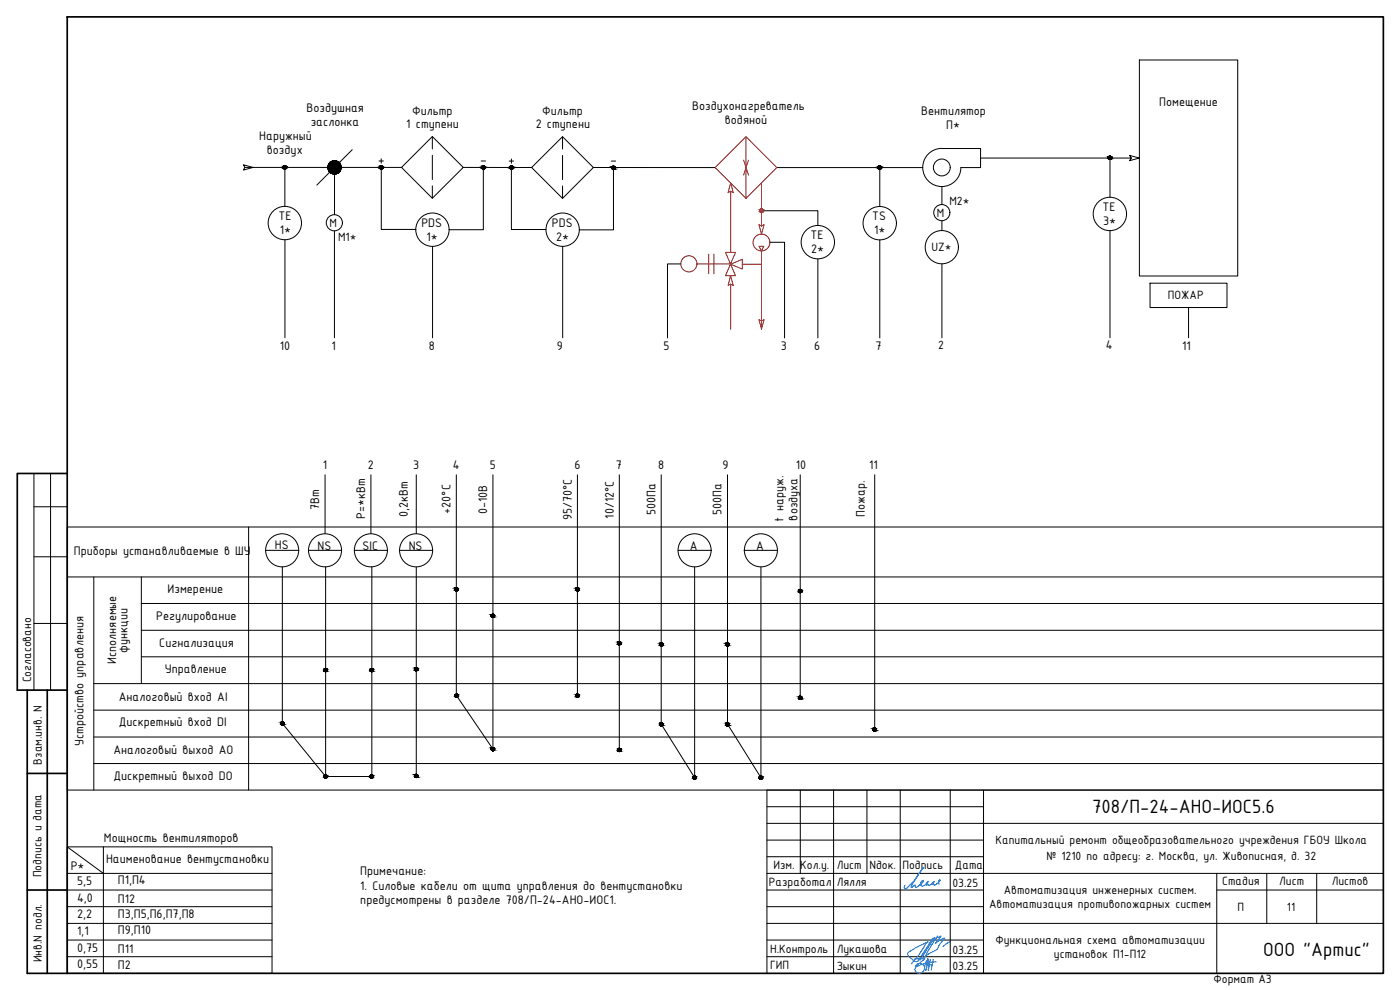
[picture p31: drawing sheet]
<svg xmlns="http://www.w3.org/2000/svg" width="420mm" height="297mm" viewBox="0 0 420 297" stroke-linecap="round" stroke-linejoin="round" font-family="sans-serif">
<defs><g id="words">
<g font-size="6.2">
<text x="327.8" y="244.1">708/П-24-АНО-ИОС5.6</text>
<text x="379.1" y="286.8">ООО &quot;Артис&quot;</text>
</g>
<g font-size="4">
<text x="92" y="33.5">Воздушная</text>
<text x="123.7" y="34.4">Фильтр</text>
<text x="162.8" y="34.4">Фильтр</text>
<text x="207.7" y="33.1">Воздухонагреватель</text>
<text x="276.5" y="34.6">Вентилятор</text>
<text x="347.9" y="31.9">Помещение</text>
<text x="93.2" y="37.7">заслонка</text>
<text x="121.9" y="38.6">1 ступени</text>
<text x="160.8" y="38.6">2 ступени</text>
<text x="217.6" y="37.3">водяной</text>
<text x="284" y="38.8">П*</text>
<text x="77.8" y="42.1">Наружный</text>
<text x="80.1" y="46.3">воздух</text>
<text x="83.6" y="65.9">TE</text>
<text x="330.9" y="63.2">TE</text>
<text x="84" y="70.1">1*</text>
<text x="126.5" y="68">PDS</text>
<text x="165.6" y="68.1">PDS</text>
<text x="243.2" y="71.8">TE</text>
<text x="261.8" y="66.2">TS</text>
<text x="262.3" y="70.3">1*</text>
<text x="331" y="67.4">3*</text>
<text x="128" y="72.2">1*</text>
<text x="166.9" y="72.2">2*</text>
<text x="243.4" y="75.9">2*</text>
<text x="84" y="105.1">10</text>
<text x="99.4" y="105.1">1</text>
<text x="128.7" y="105.1">8</text>
<text x="167.1" y="105.1">9</text>
<text x="199.2" y="105.1">5</text>
<text x="234.3" y="105.1">3</text>
<text x="244.3" y="105.1">6</text>
<text x="262.8" y="105.1">7</text>
<text x="331.9" y="104.7">4</text>
<text x="354.8" y="105.1">11</text>
<text x="96.9" y="140.6">1</text>
<text x="110.4" y="140.6">2</text>
<text x="124" y="140.6">3</text>
<text x="135.9" y="140.6">4</text>
<text x="147" y="140.6">5</text>
<text x="172.4" y="140.6">6</text>
<text x="184.8" y="140.6">7</text>
<text x="197.5" y="140.6">8</text>
<text x="216.8" y="140.6">9</text>
<text x="238.9" y="140.6">10</text>
<text x="260.8" y="140.6">11</text>
<text x="95.8" y="153" transform="rotate(-90 95.8 153)">7Вт</text>
<text x="109.6" y="155.7" transform="rotate(-90 109.6 155.7)">P=*кВт</text>
<text x="122.4" y="155.1" transform="rotate(-90 122.4 155.1)">0,2кВт</text>
<text x="135.2" y="154.1" transform="rotate(-90 135.2 154.1)">+20°С</text>
<text x="146.2" y="154.2" transform="rotate(-90 146.2 154.2)">0-10В</text>
<text x="184.2" y="155.6" transform="rotate(-90 184.2 155.6)">10/12°С</text>
<text x="196.7" y="154.6" transform="rotate(-90 196.7 154.6)">500Па</text>
<text x="216.6" y="154.6" transform="rotate(-90 216.6 154.6)">500Па</text>
<text x="259.6" y="155.1" transform="rotate(-90 259.6 155.1)">Пожар.</text>
<text x="171.7" y="156.1" transform="rotate(-90 171.7 156.1)">95/70°С</text>
<text x="235.2" y="156.5" transform="rotate(-90 235.2 156.5)">t наруж.</text>
<text x="239.4" y="156.2" transform="rotate(-90 239.4 156.2)">воздуха</text>
<text x="22.1" y="166.5">Приборы устанавливаемые в ШУ</text>
<text x="82.5" y="164.9">HS</text>
<text x="95.3" y="164.9">NS</text>
<text x="108.8" y="164.9">SIC</text>
<text x="122.7" y="164.9">NS</text>
<text x="207.1" y="164.9">A</text>
<text x="227" y="164.9">A</text>
<text x="50.3" y="177.9">Измерение</text>
<text x="46.9" y="185.9">Регулирование</text>
<text x="38.2" y="195.8" transform="rotate(-90 38.2 195.8)">функции</text>
<text x="47.8" y="194.1">Сигнализация</text>
<text x="34.8" y="199.2" transform="rotate(-90 34.8 199.2)">Исполняемые</text>
<text x="49.5" y="201.9">Управление</text>
<text x="35.6" y="210.3">Аналоговый вход AI</text>
<text x="35.6" y="217.9">Дискретный вход DI</text>
<text x="25" y="223.8" transform="rotate(-90 25 223.8)">Устройство управления</text>
<text x="34" y="226.4">Аналоговый выход AO</text>
<text x="34" y="233.9">Дискретный выход DO</text>
<text x="31.2" y="252.7">Мощность вентиляторов</text>
<text x="21.2" y="261.1">P*</text>
<text x="31.8" y="258.9">Наименование вентустановки</text>
<text x="108.1" y="262.6">Примечание:</text>
<text x="23.1" y="265.5">5,5</text>
<text x="35.3" y="265.3">П1,П4</text>
<text x="108.1" y="266.9">1. Силовые кабели от щита управления до вентустановки</text>
<text x="23.1" y="270.5">4,0</text>
<text x="23.1" y="275.5">2,2</text>
<text x="35.3" y="270.8">П12</text>
<text x="35.3" y="275.3">П3,П5,П6,П7,П8</text>
<text x="108.1" y="271.3">предусмотрены в разделе 708/П-24-АНО-ИОС1.</text>
<text x="23.1" y="280.5">1,1</text>
<text x="35.3" y="280.3">П9,П10</text>
<text x="23.1" y="285.5">0,75</text>
<text x="35.3" y="285.8">П11</text>
<text x="23.1" y="290.5">0,55</text>
<text x="35.3" y="290.8">П2</text>
</g>
<g font-size="3.9">
<text x="281.2" y="65.1">М</text>
<text x="284.9" y="61.4">М2*</text>
<text x="98.9" y="68.1">М</text>
<text x="101.5" y="72.2">М1*</text>
<text x="279.6" y="75.4">UZ*</text>
<text x="350.5" y="89.9">ПОЖАР</text>
<text x="281.5" y="104.8">2</text>
<text x="9.4" y="204.7" transform="rotate(-90 9.4 204.7)">Согласовано</text>
<text x="12.5" y="229.4" transform="rotate(-90 12.5 229.4)">Взам.инв. N</text>
<text x="298.7" y="253.2">Капитальный ремонт общеобразовательного учреждения ГБОУ Школа</text>
<text x="12.5" y="263.2" transform="rotate(-90 12.5 263.2)">Подпись и дата</text>
<text x="232.2" y="260.7">Изм. Кол.у.</text>
<text x="251.1" y="260.7">Лист</text>
<text x="260.9" y="260.7">Nдок.</text>
<text x="270.8" y="260.7">Подпись</text>
<text x="286.6" y="260.7">Дата</text>
<text x="314" y="258.2">№ 1210 по адресу: г. Москва, ул. Живописная, д. 32</text>
<text x="230.8" y="265.9">Разработал</text>
<text x="251.1" y="265.8">Лялля</text>
<text x="285.8" y="266.2">03.25</text>
<text x="301.2" y="268.3">Автоматизация инженерных систем.</text>
<text x="366.8" y="265.6">Стадия</text>
<text x="383.9" y="265.6">Лист</text>
<text x="399.7" y="265.6">Листов</text>
<text x="296.9" y="272.5">Автоматизация противопожарных систем</text>
<text x="371.4" y="273.5">П</text>
<text x="386.2" y="273.2">11</text>
<text x="231.1" y="285.9">Н.Контроль</text>
<text x="251.1" y="286">Лукашова</text>
<text x="285.8" y="286.2">03.25</text>
<text x="298.7" y="283.3">Функциональная схема автоматизации</text>
<text x="316.3" y="287.5">установок П1-П12</text>
<text x="12.6" y="288.7" transform="rotate(-90 12.6 288.7)">Инв.N подл.</text>
<text x="231.1" y="290.9">ГИП</text>
<text x="251.1" y="291">Зыкин</text>
<text x="285.8" y="291.2">03.25</text>
<text x="364.2" y="295">Формат А3</text>
</g>
</g></defs>
<g fill="none" stroke="#000" stroke-width=".3">
<path d="M73.1 49.5l2.8 .7-2.8 .8 .4-.8zM73.5 50.2h47M100.4 50.2v14.2M105.7 44.9l-10.6 10.6M113.7 48.3h1.4M114.4 47.7v1.3M129.8 41l9.2 9.2-9.2 9.3-9.3-9.3zM129.8 41v3.7M129.8 46.6v7.3M129.8 55.8v3.7M139 50.2l20.6 .1M144.4 48.3h1.3"/>
<path d="M152.8 48.3h1.3M153.5 47.7v1.3M159.6 50.3l9.2-9.3 9.3 9.3-9.3 9.2zM168.8 41v3.7M168.8 46.6v7.3M168.8 55.8v3.7M178.1 50.3h36.5M183.5 48.3h1.3M233.1 50.3h43.8M282.6 44.5a5.7 5.7 0 0 0-5.7 5.7 5.7 5.7 0 0 0 5.7 5.8 5.7 5.7 0 0 0 5.8-5.8l5.9 .1v-5.7h-11.6M282.7 56v5.4M294.3 47.4h45.2l-.5-.8 2.9 .8-2.9 .8 .5-.8"/>
<circle cx="85.5" cy="50.2" r=".5"/>
<circle cx="100.4" cy="50.2" r="2"/>
<circle cx="114.4" cy="50.2" r=".5"/>
<circle cx="145" cy="50.2" r=".5"/>
<circle cx="153.4" cy="50.2" r=".5"/>
<circle cx="184.1" cy="50.3" r=".5"/>
<circle cx="264" cy="50.3" r=".5"/>
<circle cx="282.6" cy="50.2" r="2.53"/>
<circle cx="333.1" cy="47.3" r=".5"/>
<circle cx="100.3" cy="66.8" r="2.42"/>
<circle cx="282.6" cy="63.8" r="2.42"/>
</g>
<g fill="none" stroke="#f00" stroke-width=".3">
<path d="M214.6 50.3l9.3-9.3 9.2 9.3-9.2 9.2zM219.3 57.4l.8 .4-.8-2.9-.8 2.9 .8-.4v18.3M223.2 48l.7 2.3-.7 2.2M223.9 41v9.3l.7-2.3M224.6 52.5l-.7-2.2v9.2M228.5 54.9v12.9M209.2 79.2h10M212.7 76.2v5.9M214.2 76.2v5.9M217.7 75.7h3l-3 7h3zM219.3 79.3l3.5-1.5v2.9zM222.8 79.3h5.7"/>
<path d="M227.8 67.4l.7 .4 .8-.4-.8 2.9zM227.8 73.9h1.4l-.7 1.4zM228.5 75.3v23.4l.8-2.8-.8 .4-.7-.4 .7 2.8M219.3 85.2l-.8 .5 .7-3 .9 3-.8-.5v13.6"/>
<circle cx="206.7" cy="79.2" r="2.42"/>
<circle cx="228.5" cy="72.8" r="2.53"/>
<circle cx="228.5" cy="63.2" r=".5"/>
</g>
<g fill="none" stroke="#000" stroke-width=".3">
<path d="M341.9 18h29.6v64.8h-29.6zM85.5 50.2v11.7M114.4 50.2v18.6h10.4M145.1 50.2v18.7h-10.2M153.5 50.3v18.6h10.4M184.1 50.3v18.7h-10.2M264 50.3v11.7M333.1 47.4v11.8M85.5 71.9v29.5M100.4 69.3v32.1M129.8 73.9v27.5M168.9 73.9v27.5"/>
<path d="M204.3 79.2h-4v22.2M228.5 63.2h16.9v4.5M231.1 72.7h4.4v28.7M245.4 77.7v23.7M264 72v29.4M282.7 66.3v2.9M282.7 79.2v22.2M333.1 69.2v32.2M345.1 85h23.1v7.3h-23.1zM356.7 92.3v9.1M74.6 158.1v79M97.6 142.5v17.6"/>
<path d="M111.3 142.5v17.6M124.9 142.5v17.6M136.9 142.5v66.1l11 16.2v-82.3M173.3 142.5v66.3M185.9 142.5v82.5M198.4 142.5v74.8l10.1 16v-63.2M218.3 142.5v74.8l10.1 16v-63.2M240.2 142.5v66.8M262.5 142.5v76.4M415.2 158.1h-395v79h395M20.2 173.1h395M28.2 173.1v64"/>
<path d="M42.4 173.1v32M79.7 165.1h9.9M84.7 170.1v46.9l13 16h13.9v-62.9M92.6 165.1h9.9M97.7 170.1v62.9M106.4 165.1h9.9M119.9 165.1h9.9M124.9 170.2v62.6M203.5 165.1h9.9M223.3 165.1h10M42.4 181.1h372.8M42.4 189.1h372.8"/>
<path d="M42.4 197.1h372.8M28.2 205.1h387M28.2 213.1h387M28.2 221.1h387M28.2 229.1h387M20.2 254.1h61.4v37.9h-61.4zM20.2 254.1l10.8 8M31 254.1v37.9M20.2 262.1h61.4M20.2 267h61.4M20.2 272h61.4M20.2 277.1h61.4"/>
<path d="M20.2 282.1h61.4M20.2 287h61.4"/>
<circle cx="85.5" cy="66.9" r="5"/>
<circle cx="129.8" cy="68.9" r="5"/>
<circle cx="168.9" cy="68.9" r="5"/>
<circle cx="245.4" cy="72.7" r="5"/>
<circle cx="264" cy="67" r="5"/>
<circle cx="282.6" cy="74.2" r="5"/>
<circle cx="333.1" cy="64.2" r="5"/>
<circle cx="84.7" cy="165.1" r="5"/>
<circle cx="97.5" cy="165.1" r="5"/>
<circle cx="111.3" cy="165.1" r="5"/>
<circle cx="124.9" cy="165.1" r="5"/>
<circle cx="137" cy="176.8" r=".5"/>
<circle cx="173.3" cy="176.8" r=".5"/>
<circle cx="208.5" cy="165.1" r="5"/>
<circle cx="228.4" cy="165.1" r="5"/>
<circle cx="240.1" cy="177.3" r=".5"/>
<circle cx="147.9" cy="184.8" r=".5"/>
<circle cx="185.8" cy="193" r=".5"/>
<circle cx="198.4" cy="193.3" r=".5"/>
<circle cx="218.3" cy="193.3" r=".5"/>
<circle cx="84.7" cy="217" r=".5"/>
<circle cx="97.7" cy="201" r=".5"/>
<circle cx="111.6" cy="201" r=".5"/>
<circle cx="124.9" cy="200.8" r=".5"/>
<circle cx="137" cy="208.7" r=".5"/>
<circle cx="173.3" cy="208.7" r=".5"/>
<circle cx="198.4" cy="217.3" r=".5"/>
<circle cx="218.3" cy="217.3" r=".5"/>
<circle cx="240.1" cy="209.4" r=".5"/>
<circle cx="262.5" cy="218.9" r=".5"/>
<circle cx="97.7" cy="233" r=".5"/>
<circle cx="111.6" cy="233" r=".5"/>
<circle cx="124.9" cy="232.8" r=".5"/>
<circle cx="147.9" cy="224.7" r=".5"/>
<circle cx="185.8" cy="225" r=".5"/>
<circle cx="208.5" cy="233.2" r=".5"/>
<circle cx="228.4" cy="233.2" r=".5"/>
</g>
<g fill="#000" stroke="#000" stroke-width=".3">
<path d="M85.4 49.7h.2zM85.4 49.7h.2zM85.4 49.7l.3 .1zM85.3 49.8h.4zM85.3 49.8h.5zM85.2 49.8h.6zM85.2 49.8l.7 .1zM85.2 49.8l.7 .1zM85.1 49.9l.8 .1zM85.1 49.9l.8 .1zM85.1 50h.9zM85.1 50h.9zM85 50l1 .2zM85 50l1 .2zM85 50.2h1zM85 50.2h1zM85 50.2l1 .1zM85 50.2l1 .1zM85 50.3h1zM85 50.3l1 .1zM85 50.4h1zM85 50.4l.9 .1zM85.1 50.5h.8zM85.1 50.5l.8 .1zM85.1 50.6h.8zM85.1 50.6h.7zM85.2 50.6h.6zM85.2 50.6l.5 .1zM85.3 50.7h.4zM85.3 50.7h.3zM85.4 50.7h.2zM85.4 50.7h.2z"/>
<path d="M100.2 48.2l.7 .1zM99.8 48.3h1.1zM99.8 48.3l1.5 .1zM99.5 48.4h1.8zM99.5 48.4l2.1 .2-.3-.2zM99.2 48.6l.3-.2 2.1 .2zM99.2 48.6l2.7 .3-.3-.3zM98.9 48.9l.3-.3 2.7 .3zM98.9 48.9l3.2 .3-.2-.3zM98.9 48.9l3.2 .3h-3.4zM98.7 49.2l3.6 .3-.2-.3zM98.7 49.2l3.6 .3h-3.8zM98.5 49.5l3.9 .4-.1-.4zM98.5 49.5l3.9 .4h-4zM98.4 49.9l4 .3v-.3zM98.4 49.9l4 .3h-4zM98.4 50.2l4 .4v-.4zM98.4 50.2l4 .4h-4zM98.4 50.6l3.9 .4 .1-.4zM98.4 50.6l3.9 .4h-3.8zM98.5 51l3.6 .3 .2-.3zM98.5 51l3.6 .3h-3.4zM98.7 51.3l3.2 .3 .2-.3zM98.7 51.3l3.2 .3h-3zM98.9 51.6l2.7 .2 .3-.2zM98.9 51.6l2.7 .2h-2.4zM99.2 51.8l2.1 .2 .3-.2zM99.2 51.8l2.1 .2h-1.8zM99.5 52h1.8zM99.5 52l1.4 .2zM99.8 52.2h1.1zM99.8 52.2h.8z"/>
<path d="M114.4 49.7h.2zM114.3 49.7h.3zM114.3 49.7l.3 .1zM114.2 49.8h.4zM114.2 49.8h.5zM114.1 49.8h.6zM114.1 49.8l.7 .1zM114.1 49.8l.7 .1zM114 49.9l.9 .1zM114 49.9l.9 .1zM114 50h.9zM114 50h.9zM114 50l.9 .2zM114 50l.9 .2zM113.9 50.2h1zM113.9 50.2h1zM113.9 50.2l1 .1zM113.9 50.2l1 .1zM113.9 50.3h1zM113.9 50.3l1 .1zM114 50.4h.9zM114 50.4l.9 .1zM114 50.5h.9zM114 50.5l.8 .1zM114 50.6h.8zM114 50.6h.7zM114.1 50.6h.6zM114.1 50.6l.5 .1zM114.2 50.7h.4zM114.2 50.7h.4zM114.3 50.7h.3zM114.3 50.7h.2z"/>
<path d="M145 49.7h.2zM144.9 49.7h.3zM144.9 49.7l.4 .1zM144.8 49.8h.5zM144.8 49.8h.6zM144.8 49.8h.6zM144.8 49.8l.6 .1zM144.8 49.8l.6 .1zM144.7 49.9l.8 .1zM144.6 50h.9zM144.6 50h.9zM144.6 50h.9zM144.6 50l.9 .2zM144.6 50l.9 .2zM144.6 50.2h1zM144.6 50.2h1zM144.5 50.2h1.1zM144.5 50.2l1 .1zM144.6 50.3h.9zM144.6 50.3l.9 .1zM144.6 50.4h.9zM144.6 50.4l.9 .1zM144.6 50.5h.9zM144.6 50.5l.8 .1zM144.7 50.6h.7zM144.7 50.6h.7zM144.8 50.6h.6zM144.8 50.6l.5 .1zM144.8 50.7h.5zM144.8 50.7h.4zM144.9 50.7h.3zM144.9 50.7h.2z"/>
<path d="M153.4 49.8h.2zM153.4 49.8h.2zM153.4 49.8h.3zM153.2 49.8h.5zM153.2 49.8l.6 .1zM153.2 49.9h.6zM153.2 49.9h.6zM153.2 49.9h.6zM153.1 49.9l.8 .1zM153.1 49.9l.8 .1zM153.1 50l.8 .1zM153.1 50l.8 .1zM153 50.1l1 .1zM153 50.1l1 .1zM153 50.2l1 .1zM153 50.2l1 .1zM153 50.3h1zM153 50.3h1zM153 50.3h1zM153 50.3l.9 .1zM153 50.4h.9zM153 50.4l.9 .1zM153.1 50.5h.8zM153.1 50.5l.7 .1zM153.1 50.6h.7zM153.1 50.6l.7 .1zM153.2 50.7h.6zM153.2 50.7h.5zM153.2 50.7h.5zM153.2 50.7h.4zM153.4 50.7h.2zM153.4 50.7l.1 .1z"/>
<path d="M184.1 49.9h.2zM184 49.9h.3zM184 49.9h.3zM183.9 49.9h.4zM183.9 49.9l.5 .1zM183.8 50h.6zM183.8 50h.7zM183.7 50h.8zM183.7 50l.8 .1zM183.7 50l.8 .1zM183.7 50.1l.9 .1zM183.7 50.1l.9 .1zM183.6 50.2l1 .1zM183.6 50.2l1 .1zM183.6 50.3h1zM183.6 50.3h1zM183.6 50.3l1 .1zM183.6 50.3l1 .1zM183.6 50.4h1zM183.6 50.4l1 .1zM183.6 50.5h1zM183.6 50.5l.9 .1zM183.7 50.6h.8zM183.7 50.6l.8 .1zM183.7 50.7h.8zM183.7 50.7h.7zM183.8 50.7h.6zM183.8 50.7l.5 .1zM183.9 50.8h.4zM183.9 50.8h.4zM184 50.8h.3zM184 50.8h.2z"/>
<path d="M264 49.8h.2zM263.9 49.8h.3zM263.9 49.8h.4zM263.8 49.8h.5zM263.8 49.8l.5 .1zM263.7 49.9h.6zM263.7 49.9h.7zM263.7 49.9h.7zM263.7 49.9l.8 .1zM263.7 49.9l.8 .1zM263.6 50l.9 .1zM263.6 50l.9 .1zM263.6 50.1l.9 .1zM263.6 50.1l.9 .1zM263.5 50.2l1 .1zM263.5 50.2l1 .1zM263.5 50.3h1zM263.5 50.3l1 .1zM263.5 50.4h1zM263.5 50.4h1zM263.6 50.4h.9zM263.6 50.4l.9 .1zM263.6 50.5h.9zM263.6 50.5l.8 .1zM263.7 50.6h.7zM263.7 50.6l.6 .1zM263.7 50.7h.6zM263.7 50.7h.6zM263.8 50.7h.5zM263.8 50.7l.4 .1zM263.9 50.8h.3zM263.9 50.8h.2z"/>
<path d="M333.1 46.8h.2zM333 46.8h.3zM333 46.8l.4 .1zM332.9 46.9h.5zM332.9 46.9h.5zM332.8 46.9h.6zM332.8 46.9l.7 .1zM332.8 46.9l.7 .1zM332.8 47l.7 .1zM332.8 47l.7 .1zM332.7 47.1h.9zM332.7 47.1h.9zM332.7 47.1l.9 .1zM332.7 47.1l.9 .1zM332.6 47.2l1 .1zM332.6 47.2l1 .1zM332.6 47.3h1zM332.6 47.3l1 .1zM332.6 47.4h1zM332.6 47.4l1 .1zM332.7 47.5h.9zM332.7 47.5l.8 .1zM332.7 47.6h.8zM332.7 47.6l.8 .1zM332.8 47.7h.7zM332.8 47.7h.6zM332.8 47.7h.6zM332.8 47.7l.6 .1zM332.9 47.8h.5zM332.9 47.8h.4zM333 47.8h.3zM333 47.8h.2z"/>
</g>
<path d="M228.5 62.7h.2zM228.4 62.7h.3zM228.4 62.7l.4 .1zM228.3 62.8h.5zM228.3 62.8h.6zM228.2 62.8h.7zM228.2 62.8l.7 .1zM228.2 62.8l.7 .1zM228.2 62.9l.8 .1zM228.2 62.9l.8 .1zM228.1 63h.9zM228.1 63h.9zM228.1 63l.9 .1zM228.1 63l.9 .1zM228 63.1l1 .1zM228 63.1l1 .1zM228 63.2l1 .1zM228 63.2l1 .1zM228 63.3h1zM228 63.3l1 .1zM228.1 63.4h.9zM228.1 63.4l.9 .1zM228.1 63.5h.9zM228.1 63.5l.8 .1zM228.2 63.6h.7zM228.2 63.6h.7zM228.2 63.6h.7zM228.2 63.6l.6 .1zM228.3 63.7h.5zM228.3 63.7h.4zM228.4 63.7h.3zM228.4 63.7h.2z" fill="#f00" stroke="#f00" stroke-width=".3"/>
<g fill="#000" stroke="#000" stroke-width=".3">
<path d="M136.9 176.3h.2zM136.9 176.3h.2zM136.9 176.3l.3 .1zM136.8 176.4h.4zM136.8 176.4h.5zM136.7 176.4h.6zM136.7 176.4l.7 .1zM136.7 176.4l.7 .1zM136.6 176.5l.8 .1zM136.6 176.5l.8 .1zM136.6 176.6h.9zM136.6 176.6h.9zM136.5 176.6l1 .1zM136.5 176.6l1 .1zM136.5 176.7l1 .1zM136.5 176.7l1 .1zM136.5 176.8h1zM136.5 176.8l1 .1zM136.5 176.9h1zM136.5 176.9l1 .1zM136.5 177h1zM136.5 177l.9 .1zM136.6 177.1h.8zM136.6 177.1l.8 .1zM136.6 177.2h.8zM136.6 177.2h.7zM136.7 177.2h.6zM136.7 177.2l.5 .1zM136.8 177.3h.4zM136.8 177.3h.3zM136.9 177.3h.2zM136.9 177.3h.1z"/>
<path d="M173.3 176.3h.2zM173.2 176.3h.3zM173.2 176.3l.4 .1zM173.1 176.4h.5zM173.1 176.4h.5zM173 176.4h.6zM173 176.4l.7 .1zM173 176.5h.7zM173 176.5l.8 .1zM173 176.5l.8 .1zM172.9 176.6h.9zM172.9 176.6h.9zM172.9 176.6l.9 .1zM172.9 176.6l.9 .1zM172.8 176.7l1 .1zM172.8 176.7l1 .1zM172.8 176.8h1zM172.8 176.8l1 .1zM172.8 176.9h1zM172.8 176.9l1 .1zM172.9 177h.9zM172.9 177l.9 .1zM172.9 177.1h.9zM172.9 177.1l.8 .1zM173 177.2h.7zM173 177.2h.6zM173 177.2h.6zM173 177.2l.6 .1zM173.1 177.3h.5zM173.1 177.3h.4zM173.2 177.3h.3zM173.2 177.3h.2z"/>
<path d="M240.1 176.8l.2 .1zM240 176.9h.3zM240 176.9h.4zM239.9 176.9h.5zM239.9 176.9h.6zM239.8 176.9h.7zM239.8 176.9l.7 .1zM239.8 176.9l.7 .1zM239.8 177l.8 .1zM239.8 177l.8 .1zM239.7 177.1l.9 .1zM239.7 177.1l.9 .1zM239.7 177.2l.9 .1zM239.7 177.2l.9 .1zM239.6 177.3h1zM239.6 177.3h1zM239.6 177.3l1 .1zM239.6 177.3l1 .1zM239.6 177.4h1zM239.6 177.4l1 .1zM239.7 177.5h.9zM239.7 177.5l.9 .1zM239.7 177.6h.9zM239.7 177.6l.8 .1zM239.8 177.7h.7zM239.8 177.7h.7zM239.8 177.7h.7zM239.8 177.7l.6 .1zM239.9 177.8h.5zM239.9 177.8h.4zM240 177.8h.3zM240 177.8h.2z"/>
<path d="M147.9 184.3h.2zM147.8 184.3h.3zM147.8 184.3h.4zM147.7 184.3h.5zM147.7 184.3l.5 .1zM147.6 184.4h.6zM147.6 184.4l.7 .1zM147.6 184.4l.7 .1zM147.6 184.5h.8zM147.5 184.5h.9zM147.5 184.5l.9 .1zM147.5 184.5l.9 .1zM147.5 184.6l.9 .1zM147.5 184.6l.9 .1zM147.4 184.7l1 .1zM147.4 184.7l1 .1zM147.4 184.8h1zM147.4 184.8l1 .1zM147.4 184.9h1zM147.4 184.9l1 .1zM147.5 185h.9zM147.5 185h.9zM147.5 185h.9zM147.5 185l.8 .1zM147.6 185.1h.7zM147.6 185.1l.6 .1zM147.6 185.2h.6zM147.6 185.2h.6zM147.7 185.2h.5zM147.7 185.2l.4 .1zM147.8 185.3h.3zM147.8 185.3h.2z"/>
<path d="M185.8 192.5h.2zM185.7 192.5h.3zM185.7 192.5l.4 .1zM185.6 192.6h.5zM185.6 192.6h.6zM185.5 192.6h.7zM185.5 192.6l.7 .1zM185.5 192.6l.7 .1zM185.5 192.7h.8zM185.5 192.7h.8zM185.4 192.7l.9 .1zM185.4 192.7l.9 .1zM185.4 192.8l1 .1zM185.4 192.8l1 .1zM185.4 192.9l1 .1zM185.4 192.9l1 .1zM185.4 193l1 .1zM185.4 193l1 .1zM185.4 193.1h1zM185.4 193.1l.9 .1zM185.4 193.2h.9zM185.4 193.2l.9 .1zM185.4 193.3h.9zM185.4 193.3h.8zM185.5 193.3h.7zM185.5 193.3l.7 .1zM185.5 193.4h.7zM185.5 193.4h.6zM185.6 193.4h.5zM185.6 193.4l.4 .1zM185.7 193.5h.3zM185.7 193.5h.2z"/>
<path d="M198.4 192.9h.2zM198.3 192.9h.3zM198.3 192.9h.3zM198.2 192.9h.4zM198.2 192.9h.5zM198.1 192.9h.6zM198.1 192.9l.7 .1zM198.1 193h.7zM198.1 193l.8 .1zM198.1 193l.8 .1zM198 193.1l.9 .1zM198 193.1l.9 .1zM198 193.2l.9 .1zM198 193.2l.9 .1zM198 193.3h.9zM198 193.3h.9zM197.9 193.3h1zM197.9 193.3l1 .1zM198 193.4h.9zM198 193.4l.9 .1zM198 193.5h.9zM198 193.5l.9 .1zM198 193.6h.9zM198 193.6l.8 .1zM198.1 193.7h.7zM198.1 193.7h.6zM198.1 193.7h.6zM198.1 193.7l.5 .1zM198.2 193.8h.4zM198.2 193.8h.4zM198.3 193.8h.3zM198.3 193.8l.2 .1z"/>
<path d="M218.3 192.9h.2zM218.2 192.9h.3zM218.2 192.9h.3zM218.1 192.9h.4zM218.1 192.9h.5zM218 192.9h.6zM218 192.9l.7 .1zM218 192.9l.7 .1zM218 193l.8 .1zM218 193l.8 .1zM217.9 193.1l.9 .1zM217.9 193.1l.9 .1zM217.9 193.2l.9 .1zM217.9 193.2l.9 .1zM217.8 193.3h1zM217.8 193.3h1zM217.8 193.3l1 .1zM217.8 193.3l1 .1zM217.8 193.4h1zM217.8 193.4l1 .1zM217.9 193.5h.9zM217.9 193.5l.9 .1zM217.9 193.6h.9zM217.9 193.6l.8 .1zM218 193.7h.7zM218 193.7h.6zM218 193.7h.6zM218 193.7l.5 .1zM218.1 193.8h.4zM218.1 193.8h.4zM218.2 193.8h.3zM218.2 193.8l.2 .1z"/>
<path d="M84.7 216.6h.2zM84.6 216.6h.3zM84.6 216.6h.3zM84.5 216.6h.4zM84.5 216.6l.5 .1zM84.4 216.7h.6zM84.4 216.7h.7zM84.4 216.7h.7zM84.3 216.7l.9 .1zM84.3 216.7l.9 .1zM84.3 216.8l.9 .1zM84.3 216.8l.9 .1zM84.3 216.9l.9 .1zM84.3 216.9l.9 .1zM84.2 217l1 .1zM84.2 217l1 .1zM84.2 217.1l1 .1zM84.2 217.1l1 .1zM84.2 217.2h1zM84.2 217.2h1zM84.3 217.2h.9zM84.3 217.2l.9 .1zM84.3 217.3h.9zM84.3 217.3l.8 .1zM84.3 217.4h.8zM84.3 217.4l.7 .1zM84.4 217.5h.6zM84.4 217.5h.5zM84.5 217.5h.4zM84.5 217.5h.4zM84.6 217.5h.3zM84.6 217.5l.2 .1z"/>
<path d="M97.7 200.6h.2zM97.6 200.6h.3zM97.6 200.6h.3zM97.5 200.6h.4zM97.5 200.6h.5zM97.4 200.6h.6zM97.4 200.6l.7 .1zM97.3 200.7h.8zM97.3 200.7l.8 .1zM97.3 200.7l.8 .1zM97.3 200.8l.9 .1zM97.3 200.8l.9 .1zM97.3 200.9l.9 .1zM97.3 200.9l.9 .1zM97.2 201h1zM97.2 201h1zM97.2 201l1 .1zM97.2 201l1 .1zM97.2 201.1h1zM97.2 201.1l1 .1zM97.3 201.2h.9zM97.3 201.2l.8 .1zM97.3 201.3h.8zM97.3 201.3l.8 .1zM97.3 201.4h.8zM97.3 201.4l.7 .1zM97.4 201.5h.6zM97.4 201.5h.5zM97.5 201.5h.4zM97.5 201.5h.4zM97.6 201.5h.3zM97.6 201.5l.2 .1z"/>
<path d="M111.5 200.6h.2zM111.4 200.6h.3zM111.4 200.6h.4zM111.3 200.6h.5zM111.3 200.6h.6zM111.3 200.6h.6zM111.3 200.6l.6 .1zM111.2 200.7h.7zM111.2 200.7l.8 .1zM111.2 200.7l.8 .1zM111.1 200.8l.9 .1zM111.1 200.8l.9 .1zM111.1 200.9l1 .1zM111.1 200.9l1 .1zM111.1 201h1zM111.1 201h1zM111.1 201h1zM111.1 201l1 .1zM111.1 201.1h1zM111.1 201.1l.9 .1zM111.1 201.2h.9zM111.1 201.2l.9 .1zM111.1 201.3h.9zM111.1 201.3l.8 .1zM111.2 201.4h.7zM111.2 201.4l.7 .1zM111.3 201.5h.6zM111.3 201.5h.5zM111.3 201.5h.5zM111.3 201.5h.4zM111.4 201.5h.3zM111.4 201.5l.2 .1z"/>
<path d="M124.9 200.3h.2zM124.8 200.3h.3zM124.8 200.3h.3zM124.7 200.3h.4zM124.7 200.3l.5 .1zM124.6 200.4h.6zM124.6 200.4l.7 .1zM124.6 200.4l.7 .1zM124.5 200.5h.8zM124.5 200.5h.8zM124.5 200.5l.9 .1zM124.5 200.5l.9 .1zM124.5 200.6l.9 .1zM124.5 200.6l.9 .1zM124.4 200.7l1 .1zM124.4 200.7l1 .1zM124.4 200.8l1 .1zM124.4 200.8l1 .1zM124.4 200.9h1zM124.4 200.9l1 .1zM124.5 201h.9zM124.5 201h.8zM124.5 201h.8zM124.5 201l.8 .1zM124.5 201.1h.8zM124.5 201.1l.7 .1zM124.6 201.2h.6zM124.6 201.2h.5zM124.7 201.2h.4zM124.7 201.2l.4 .1zM124.8 201.3h.3zM124.8 201.3h.2z"/>
<path d="M137 208.2l.2 .1zM136.9 208.3h.3zM136.9 208.3h.3zM136.8 208.3h.4zM136.8 208.3l.5 .1zM136.7 208.4h.6zM136.7 208.4h.7zM136.7 208.4h.7zM136.7 208.4l.8 .1zM136.7 208.4l.8 .1zM136.6 208.5l.9 .1zM136.6 208.5l.9 .1zM136.6 208.6l.9 .1zM136.6 208.6l.9 .1zM136.5 208.7l1 .1zM136.5 208.7l1 .1zM136.5 208.8h1zM136.5 208.8h1zM136.5 208.8h1zM136.5 208.8l1 .1zM136.6 208.9h.9zM136.6 208.9l.9 .1zM136.6 209h.9zM136.6 209l.8 .1zM136.7 209.1h.7zM136.7 209.1l.6 .1zM136.7 209.2h.6zM136.7 209.2h.5zM136.8 209.2h.4zM136.8 209.2h.4zM136.9 209.2h.3zM136.9 209.2h.2z"/>
<path d="M173.2 208.2l.2 .1zM173.2 208.3h.2zM173.2 208.3h.3zM173.1 208.3h.4zM173.1 208.3l.5 .1zM173 208.4h.6zM173 208.4h.7zM173 208.4h.7zM172.9 208.4l.8 .1zM172.9 208.4l.8 .1zM172.9 208.5l.9 .1zM172.9 208.5l.9 .1zM172.8 208.6l1 .1zM172.8 208.6l1 .1zM172.8 208.7l1 .1zM172.8 208.7l1 .1zM172.8 208.8h1zM172.8 208.8h1zM172.8 208.8h1zM172.8 208.8l1 .1zM172.8 208.9h1zM172.8 208.9l.9 .1zM172.9 209h.8zM172.9 209l.8 .1zM172.9 209.1h.8zM172.9 209.1l.7 .1zM173 209.2h.6zM173 209.2h.5zM173.1 209.2h.4zM173.1 209.2h.3zM173.2 209.2h.2zM173.2 209.2l.1 .1z"/>
<path d="M198.4 216.8h.2zM198.3 216.8h.3zM198.3 216.8l.3 .1zM198.2 216.9h.4zM198.2 216.9h.5zM198.1 216.9h.6zM198.1 216.9l.7 .1zM198.1 217h.7zM198.1 217l.8 .1zM198.1 217l.8 .1zM198 217.1h.9zM198 217.1h.9zM198 217.1l.9 .1zM198 217.1l.9 .1zM198 217.2l.9 .1zM198 217.2l.9 .1zM197.9 217.3h1zM197.9 217.3l1 .1zM198 217.4h.9zM198 217.4l.9 .1zM198 217.5h.9zM198 217.5l.9 .1zM198 217.6h.9zM198 217.6l.8 .1zM198.1 217.7h.7zM198.1 217.7h.6zM198.1 217.7h.6zM198.1 217.7l.5 .1zM198.2 217.8h.4zM198.2 217.8h.4zM198.3 217.8h.3zM198.3 217.8h.2z"/>
<path d="M218.3 216.8h.2zM218.2 216.8h.3zM218.2 216.8l.3 .1zM218.1 216.9h.4zM218.1 216.9h.5zM218 216.9h.6zM218 216.9l.7 .1zM218 216.9l.7 .1zM218 217l.8 .1zM218 217l.8 .1zM217.9 217.1h.9zM217.9 217.1h.9zM217.9 217.1l.9 .1zM217.9 217.1l.9 .1zM217.8 217.2l1 .1zM217.8 217.2l1 .1zM217.8 217.3l1 .1zM217.8 217.3l1 .1zM217.8 217.4h1zM217.8 217.4l1 .1zM217.9 217.5h.9zM217.9 217.5l.9 .1zM217.9 217.6h.9zM217.9 217.6l.8 .1zM218 217.7h.7zM218 217.7h.6zM218 217.7h.6zM218 217.7l.5 .1zM218.1 217.8h.4zM218.1 217.8h.4zM218.2 217.8h.3zM218.2 217.8h.2z"/>
<path d="M240.1 208.9h.2zM240 208.9h.3zM240 208.9h.4zM239.9 208.9h.5zM239.9 208.9l.6 .1zM239.8 209h.7zM239.8 209h.7zM239.8 209h.7zM239.8 209l.8 .1zM239.8 209l.8 .1zM239.7 209.1l.9 .1zM239.7 209.1l.9 .1zM239.7 209.2l.9 .1zM239.7 209.2l.9 .1zM239.6 209.3l1 .1zM239.6 209.3l1 .1zM239.6 209.4l1 .1zM239.6 209.4l1 .1zM239.6 209.5h1zM239.6 209.5h1zM239.7 209.5h.9zM239.7 209.5l.9 .1zM239.7 209.6h.9zM239.7 209.6l.8 .1zM239.8 209.7h.7zM239.8 209.7h.7zM239.8 209.7h.7zM239.8 209.7l.6 .1zM239.9 209.8h.5zM239.9 209.8h.4zM240 209.8h.3zM240 209.8l.2 .1z"/>
<path d="M262.4 218.4h.2zM262.4 218.4h.2zM262.4 218.4h.3zM262.3 218.4h.4zM262.3 218.4l.5 .1zM262.2 218.5h.6zM262.2 218.5h.7zM262.1 218.5h.8zM262.1 218.5l.8 .1zM262.1 218.5l.8 .1zM262.1 218.6l.9 .1zM262.1 218.6l.9 .1zM262 218.7l1 .1zM262 218.7l1 .1zM262 218.8l1 .1zM262 218.8l1 .1zM262 218.9l1 .1zM262 218.9l1 .1zM262 219h1zM262 219l1 .1zM262 219.1h1zM262 219.1h.9zM262.1 219.1h.8zM262.1 219.1l.8 .1zM262.1 219.2h.8zM262.1 219.2l.7 .1zM262.2 219.3h.6zM262.2 219.3h.5zM262.3 219.3h.4zM262.3 219.3l.3 .1zM262.4 219.4h.2zM262.4 219.4h.2z"/>
<path d="M97.7 232.5h.2zM97.6 232.5h.3zM97.6 232.5h.3zM97.5 232.5h.4zM97.5 232.5l.5 .1zM97.4 232.6h.6zM97.4 232.6h.7zM97.3 232.6h.8zM97.3 232.6l.8 .1zM97.3 232.6l.8 .1zM97.3 232.7l.9 .1zM97.3 232.7l.9 .1zM97.3 232.8l.9 .1zM97.3 232.8l.9 .1zM97.2 232.9l1 .1zM97.2 232.9l1 .1zM97.2 233l1 .1zM97.2 233l1 .1zM97.2 233.1h1zM97.2 233.1l1 .1zM97.3 233.2h.9zM97.3 233.2h.8zM97.3 233.2h.8zM97.3 233.2l.8 .1zM97.3 233.3h.8zM97.3 233.3l.7 .1zM97.4 233.4h.6zM97.4 233.4h.5zM97.5 233.4h.4zM97.5 233.4l.4 .1zM97.6 233.5h.3zM97.6 233.5h.2z"/>
<path d="M111.5 232.5h.2zM111.4 232.5h.3zM111.4 232.5h.4zM111.3 232.5h.5zM111.3 232.5l.6 .1zM111.3 232.6h.6zM111.3 232.6h.6zM111.2 232.6h.7zM111.2 232.6l.8 .1zM111.2 232.6l.8 .1zM111.1 232.7l.9 .1zM111.1 232.7l.9 .1zM111.1 232.8l1 .1zM111.1 232.8l1 .1zM111.1 232.9l1 .1zM111.1 232.9l1 .1zM111.1 233h1zM111.1 233l1 .1zM111.1 233.1h1zM111.1 233.1l.9 .1zM111.1 233.2h.9zM111.1 233.2h.9zM111.1 233.2h.9zM111.1 233.2l.8 .1zM111.2 233.3h.7zM111.2 233.3l.7 .1zM111.3 233.4h.6zM111.3 233.4h.5zM111.3 233.4h.5zM111.3 233.4l.4 .1zM111.4 233.5h.3zM111.4 233.5h.2z"/>
<path d="M124.9 232.3h.2zM124.8 232.3h.3zM124.8 232.3l.3 .1zM124.7 232.4h.4zM124.7 232.4h.5zM124.6 232.4h.6zM124.6 232.4l.7 .1zM124.6 232.4l.7 .1zM124.5 232.5h.8zM124.5 232.5h.8zM124.5 232.5l.9 .1zM124.5 232.5l.9 .1zM124.5 232.6l.9 .1zM124.5 232.6l.9 .1zM124.4 232.7l1 .1zM124.4 232.7l1 .1zM124.4 232.8l1 .1zM124.4 232.8l1 .1zM124.4 232.9h1zM124.4 232.9l1 .1zM124.5 233h.9zM124.5 233l.8 .1zM124.5 233.1h.8zM124.5 233.1l.8 .1zM124.5 233.2h.8zM124.5 233.2h.7zM124.6 233.2h.6zM124.6 233.2l.5 .1zM124.7 233.3h.4zM124.7 233.3h.4zM124.8 233.3h.3zM124.8 233.3h.2z"/>
<path d="M147.9 224.3h.2zM147.8 224.3h.3zM147.8 224.3h.4zM147.7 224.3h.5zM147.7 224.3l.5 .1zM147.6 224.4h.6zM147.6 224.4h.7zM147.6 224.4h.7zM147.6 224.4l.8 .1zM147.6 224.4l.8 .1zM147.5 224.5l.9 .1zM147.5 224.5l.9 .1zM147.5 224.6l.9 .1zM147.5 224.6l.9 .1zM147.4 224.7l1 .1zM147.4 224.7l1 .1zM147.4 224.8h1zM147.4 224.8l1 .1zM147.4 224.9h1zM147.4 224.9h1zM147.5 224.9h.9zM147.5 224.9l.9 .1zM147.5 225h.9zM147.5 225l.8 .1zM147.6 225.1h.7zM147.6 225.1l.6 .1zM147.6 225.2h.6zM147.6 225.2h.6zM147.7 225.2h.5zM147.7 225.2h.4zM147.8 225.2h.3zM147.8 225.2l.2 .1z"/>
<path d="M185.8 224.5h.2zM185.7 224.5h.3zM185.7 224.5l.4 .1zM185.6 224.6h.5zM185.6 224.6h.6zM185.5 224.6h.7zM185.5 224.6l.7 .1zM185.5 224.6l.7 .1zM185.5 224.7l.8 .1zM185.5 224.7l.8 .1zM185.4 224.8h.9zM185.4 224.8h.9zM185.4 224.8l1 .1zM185.4 224.8l1 .1zM185.4 224.9l1 .1zM185.4 224.9l1 .1zM185.4 225l1 .1zM185.4 225l1 .1zM185.4 225.1h1zM185.4 225.1l.9 .1zM185.4 225.2h.9zM185.4 225.2l.9 .1zM185.4 225.3h.9zM185.4 225.3h.8zM185.5 225.3h.7zM185.5 225.3l.7 .1zM185.5 225.4h.7zM185.5 225.4l.6 .1zM185.6 225.5h.5zM185.6 225.5h.4zM185.7 225.5h.3zM185.7 225.5h.2z"/>
<path d="M208.4 232.8h.2zM208.3 232.8h.3zM208.3 232.8l.4 .1zM208.3 232.9h.4zM208.3 232.9h.5zM208.2 232.9h.6zM208.2 232.9l.7 .1zM208.2 232.9l.7 .1zM208.1 233l.8 .1zM208.1 233l.8 .1zM208 233.1l.9 .1zM208 233.1l.9 .1zM208 233.2h1zM208 233.2h1zM208 233.2l1 .1zM208 233.2l1 .1zM208 233.3h1zM208 233.3l1 .1zM208 233.4h1zM208 233.4l.9 .1zM208 233.5h.9zM208 233.5l.9 .1zM208 233.6h.9zM208 233.6l.9 .1zM208.1 233.7h.8zM208.1 233.7h.7zM208.2 233.7h.6zM208.2 233.7l.5 .1z"/>
<path d="M208.3 233.7h.4zM208.3 233.7l.3 .1zM208.4 233.8h.2zM208.4 233.8h.1z"/>
<path d="M228.3 232.8h.2zM228.2 232.8h.3zM228.2 232.8l.4 .1zM228.1 232.9h.5zM228.1 232.9h.6zM228.1 232.9h.6zM228.1 232.9l.6 .1zM228 233h.7zM228 233l.8 .1zM228 233l.8 .1zM227.9 233.1l.9 .1zM227.9 233.1l.9 .1zM227.9 233.2h1zM227.9 233.2h1zM227.9 233.2l1 .1zM227.9 233.2l1 .1zM227.9 233.3h1zM227.9 233.3l1 .1zM227.9 233.4h1zM227.9 233.4l.9 .1zM227.9 233.5h.9zM227.9 233.5l.9 .1zM227.9 233.6h.9zM227.9 233.6l.8 .1zM228 233.7h.7zM228 233.7h.7zM228.1 233.7h.6zM228.1 233.7l.5 .1z"/>
</g>
<path d="M20.2 5.1h395v286.9h-395zM20.2 142.1h-15v65h15M8.2 207.1v84.9h12M14.2 207.1v84.9M8.2 232.1h12M8.2 267h12" fill="none" stroke="#000" stroke-width=".51"/>
<path d="M10.2 152h10M10.2 142.1v65M15.2 142.1v65M10.2 167.1h10M10.2 187.1h10" fill="none" stroke="#000" stroke-width=".3"/>
<g fill="none" stroke="#000" stroke-width=".3">
<path d="M240.2 237.1v25M250.2 237.1v54.9M260.2 237.1v25M270.2 237.1v54.9M285.2 237.1v54.9M295.2 237.1v54.9M415.2 237.1h-185v54.9M230.2 257.1h65M295.2 247h120M230.2 262.1h185M295.2 277.1h120M365.2 262.1v29.9"/>
<path d="M365.2 267h50M380.2 262.1v15M395.2 262.1v15"/>
</g>
<path d="M230.2 252.1h65M230.2 247h65M230.2 242h65M230.2 272h65M230.2 267h65M230.2 277.1h65M230.2 287h65M230.2 282.1h65" fill="none" stroke="#000" stroke-width=".3"/>
<g fill="none" stroke="#0061c2" stroke-width=".3">
<path d="M274.6 287.7h2.9l-2.8 2.3M274.7 290a1.43 1.43 0 0 1 2.1-.7 1.43 1.43 0 0 1 .2 2.2M275.3 289.9a1.15 1.15 0 0 0-.5 1.6 1.15 1.15 0 0 0 1.6 .5l.6-.5M278.1 288.4l-.7 2.4M278.9 289.5h.9M279.2 287.9l-.6 3.2 .2-1.7-.4-1.8-.1 1.8-.5 1.7 .3-2.7M279.9 282l2.5-1.2-1.6 2.2 1.3-.9 1.4-.7-1.8 2.4a2 2 0 0 1-1.6 1.7l-1.7 .9-1.5 1.2M280.1 287.9l-.6 3.2M280.5 281.3l-.6 .3-4.5 6.9h-.5a4.4 4.4 0 0 1-2.4-1.9l-.1-.6 .4-.4 2.7-1.6 3-1.3-.6 .3-2.1 3.4-2.3 2.8M280.5 281.3l-4.4 6.8M281 288.6l-2.9 .3-2.8 1.1M281.3 280.9l-2.7 4.4-1.5 2.8"/>
<path d="M285.2 282.5l-2.2 1.5"/>
</g>
<path d="M281.9 265.4l-.2-.4a.62 .62 0 0 1-.1-.6 .62 .62 0 0 1 .6-.4l-.6 .8a1.12 1.12 0 0 1-1.2 .8l-.2-.3h-.3l.5-.9-1.5 1.3-.2-.1a.25 .25 0 0 0-.3-.3 .25 .25 0 0 0-.2 .2h-.3l.7-1.1-.5 .6a1.27 1.27 0 0 1-1.4 .9l-.1-.3h-.2l.3-.7-.5 .1 .9-.9a1.14 1.14 0 0 1-.9 1.3 1.4 1.4 0 0 1-1.5 .8v-.7l-1.2 .8-.1-.3 1.8-3 1.9-2.7a23.3 23.3 0 0 1-5.2 6.3h-.5l.2-1" fill="none" stroke="#00f" stroke-width=".3"/>
<use href="#words"/>
</svg>
